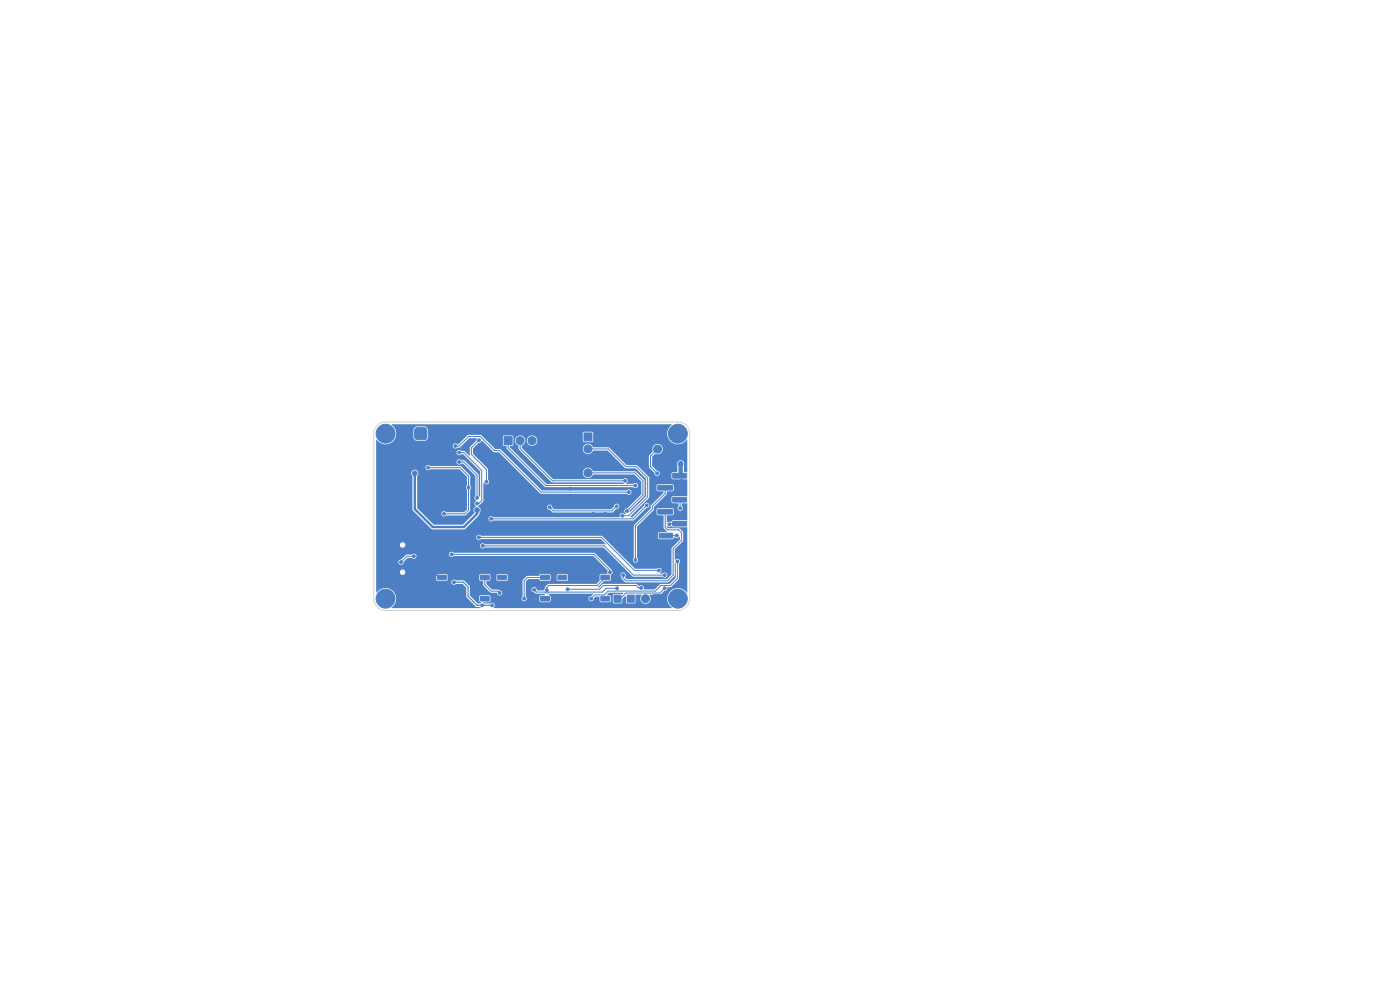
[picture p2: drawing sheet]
<svg xmlns="http://www.w3.org/2000/svg" width="297mm" height="210mm" viewBox="0 0 297 210" stroke-linecap="round" stroke-linejoin="round" font-family="sans-serif">
<g fill="#4d7fc4" stroke="#4d7fc4" stroke-width=".21">
<path d="M123.9 91.8h1.7v1.7h-1.7z"/>
<path d="M98.5 119.4h2.3v2.3h-2.3z"/>
<path d="M133 126.3h1.5v1.5h-1.5z"/>
<path d="M130.2 126.3h1.5v1.5h-1.5z"/>
<path d="M85.6 126.9h1.5v1.5h-1.5z"/>
<path d="M138.6 91.9h1.7v1.7h-1.7z"/>
<path d="M95.9 104.8h1.9v2.9h-1.9z"/>
<path d="M138.6 126.2h1.7v1.7h-1.7z"/>
<path d="M88.1 91l.5-.3 1.7 .1 .3 .6-.2 1.6-.5 .3-1.7-.1-.2-.5z"/>
<path d="M107 92.6h1.6v1.7h-1.6z"/>
<path d="M114.7 122h1.8l.1 .9-1.8 .1z"/>
<path d="M105.6 122h1.8l.1 .9-1.8 .1z"/>
<path d="M114.7 126.5h1.8l.1 .9-1.8 .1z"/>
<path d="M105.6 126.5h1.8l.1 .9-1.8 .1z"/>
<path d="M127.5 122h1.8v.9l-1.8 .1z"/>
<path d="M118.4 122h1.8v.9l-1.8 .1z"/>
<path d="M127.5 126.5h1.8v.9l-1.8 .1z"/>
<path d="M118.4 126.5h1.8v.9l-1.8 .1z"/>
<path d="M101.9 122h1.8l.1 .9-1.8 .1z"/>
<path d="M92.8 122h1.8l.1 .9-1.8 .1z"/>
<path d="M101.9 126.5h1.8l.1 .9-1.8 .1z"/>
<path d="M92.8 126.5h1.8l.1 .9-1.8 .1z"/>
<path d="M139.6 97.9h3l.1 .9-3.1 .1z"/>
<path d="M142.7 100.5l2.9-.1 .1 .9-2.9 .1z"/>
<path d="M139.6 103h3l.1 .9-3.1 .1z"/>
<path d="M142.7 105.5h2.9l.1 .9-2.9 .1z"/>
<path d="M139.6 108.1l3-.1 .1 1h-3.1z"/>
<path d="M142.7 110.6h2.9l.1 .9-2.9 .1z"/>
<path d="M139.9 113.2l2.7-.1 .1 .9-2.8 .1z"/>
<circle cx="124.7" cy="95.2" r=".85"/>
<circle cx="124.7" cy="97.8" r=".85"/>
<circle cx="124.7" cy="100.3" r=".85"/>
<circle cx="81.8" cy="92" r="2"/>
<circle cx="143.8" cy="92" r="2"/>
<circle cx="98.8" cy="119.6" r=".3"/>
<circle cx="98.8" cy="120.5" r=".3"/>
<circle cx="98.8" cy="121.4" r=".3"/>
<circle cx="99.7" cy="119.6" r=".3"/>
<circle cx="99.7" cy="120.5" r=".3"/>
<circle cx="99.7" cy="121.4" r=".3"/>
<circle cx="100.6" cy="119.6" r=".3"/>
<circle cx="100.6" cy="120.5" r=".3"/>
<circle cx="100.6" cy="121.4" r=".3"/>
<circle cx="143.8" cy="127" r="2"/>
<circle cx="81.8" cy="127" r="2"/>
<circle cx="139.5" cy="95.3" r=".85"/>
<circle cx="96.2" cy="105" r=".3"/>
<circle cx="96.2" cy="106.2" r=".3"/>
<circle cx="96.2" cy="107.4" r=".3"/>
<circle cx="97.6" cy="105" r=".3"/>
<circle cx="97.6" cy="106.2" r=".3"/>
<circle cx="97.6" cy="107.4" r=".3"/>
<circle cx="136.9" cy="127" r=".85"/>
<circle cx="94.3" cy="92" r="1.3"/>
<circle cx="138.3" cy="112.5" r=".3"/>
<circle cx="136.8" cy="112.5" r=".3"/>
<circle cx="139.1" cy="113.2" r=".3"/>
<circle cx="137.5" cy="113.2" r=".3"/>
<circle cx="136" cy="113.2" r=".3"/>
<circle cx="138.3" cy="114" r=".3"/>
<circle cx="136.8" cy="114" r=".3"/>
<circle cx="139.1" cy="114.7" r=".3"/>
<circle cx="137.5" cy="114.7" r=".3"/>
<circle cx="136" cy="114.7" r=".3"/>
<circle cx="138.3" cy="115.5" r=".3"/>
<circle cx="136.8" cy="115.5" r=".3"/>
<circle cx="110.3" cy="93.5" r=".85"/>
<circle cx="112.9" cy="93.5" r=".85"/>
<circle cx="115.4" cy="93.5" r=".85"/>
<circle cx="94.4" cy="103.2" r=".3"/>
<circle cx="121" cy="107.6" r=".3"/>
<circle cx="89.8" cy="125.8" r=".3"/>
<circle cx="120" cy="107.6" r=".3"/>
<circle cx="96.8" cy="109.8" r=".3"/>
<circle cx="105.6" cy="97" r=".3"/>
<circle cx="125.8" cy="109" r=".3"/>
<circle cx="105.8" cy="102" r=".3"/>
<circle cx="92.2" cy="127.4" r=".3"/>
<circle cx="113.8" cy="127.8" r=".3"/>
<circle cx="108.4" cy="103.6" r=".3"/>
<circle cx="93" cy="128.6" r=".3"/>
<circle cx="108.4" cy="102.4" r=".3"/>
<circle cx="123.8" cy="122.6" r=".3"/>
<circle cx="92.4" cy="121.8" r=".3"/>
<circle cx="107.5" cy="96" r=".3"/>
<circle cx="91.6" cy="118.2" r=".3"/>
<circle cx="138.4" cy="103" r=".3"/>
<circle cx="89.8" cy="113.4" r=".3"/>
<circle cx="144.8" cy="96.8" r=".3"/>
<circle cx="142.2" cy="96.8" r=".3"/>
<circle cx="116.6" cy="96.8" r=".3"/>
<circle cx="107.8" cy="120.2" r=".3"/>
<circle cx="92.6" cy="104" r=".3"/>
<circle cx="91.2" cy="107" r=".3"/>
<circle cx="108.2" cy="119.4" r=".3"/>
<circle cx="108.8" cy="120.2" r=".3"/>
<circle cx="122.4" cy="100.4" r=".3"/>
<circle cx="105.8" cy="100.2" r=".3"/>
<circle cx="121" cy="103.7" r=".3"/>
<circle cx="124" cy="105.6" r=".3"/>
<circle cx="119.3" cy="128" r=".3"/>
<circle cx="109.2" cy="127.8" r=".3"/>
<circle cx="122.2" cy="127.8" r=".3"/>
<circle cx="144.8" cy="122" r=".3"/>
<circle cx="81.6" cy="101.2" r=".3"/>
<circle cx="122.4" cy="120.2" r=".3"/>
<circle cx="108.4" cy="96.8" r=".3"/>
<circle cx="122" cy="107.6" r=".3"/>
<circle cx="128.4" cy="109" r=".3"/>
<circle cx="118" cy="92.4" r=".3"/>
<circle cx="106.2" cy="128.2" r=".3"/>
<circle cx="101" cy="95.8" r=".3"/>
<circle cx="96" cy="128" r=".3"/>
<circle cx="92.6" cy="106.8" r=".3"/>
<circle cx="145" cy="104.6" r=".3"/>
<circle cx="144.6" cy="102" r=".3"/>
<circle cx="87.2" cy="99.2" r=".3"/>
<circle cx="96" cy="119" r=".3"/>
<circle cx="143.6" cy="96.8" r=".3"/>
<circle cx="92.2" cy="123.4" r=".3"/>
<circle cx="99.4" cy="128" r=".3"/>
<circle cx="105.4" cy="94.8" r=".3"/>
<circle cx="93.8" cy="119" r=".3"/>
<circle cx="125.4" cy="127" r=".3"/>
<circle cx="144.4" cy="98.4" r=".5"/>
<circle cx="143.7" cy="119.1" r=".3"/>
<circle cx="104.4" cy="128.4" r=".3"/>
<circle cx="96.3" cy="123.5" r=".3"/>
<circle cx="102.3" cy="128.4" r=".3"/>
<circle cx="90.8" cy="99.2" r=".3"/>
<circle cx="94.2" cy="109" r=".3"/>
<circle cx="99.4" cy="103.4" r=".3"/>
<circle cx="137.2" cy="107.2" r=".3"/>
<circle cx="139.4" cy="100.4" r=".3"/>
<circle cx="104.2" cy="110.1" r=".3"/>
<circle cx="95.8" cy="117.6" r=".3"/>
<circle cx="129.4" cy="121.4" r=".3"/>
<circle cx="120.4" cy="125" r=".3"/>
<circle cx="136" cy="124.7" r=".3"/>
<circle cx="130.9" cy="124.8" r=".3"/>
<circle cx="113.3" cy="125.1" r=".3"/>
<circle cx="87.8" cy="118" r=".3"/>
<circle cx="85" cy="119.2" r=".3"/>
<circle cx="88" cy="100.4" r=".5"/>
<circle cx="101.2" cy="108.2" r=".5"/>
<circle cx="116" cy="125.2" r=".3"/>
<circle cx="103.2" cy="102.2" r=".3"/>
<circle cx="101.6" cy="93.4" r=".3"/>
<circle cx="111.2" cy="127" r=".3"/>
<circle cx="139.8" cy="121" r=".3"/>
<circle cx="101.6" cy="114" r=".3"/>
<circle cx="102.4" cy="115.8" r=".3"/>
<circle cx="141" cy="122" r=".3"/>
<circle cx="141" cy="124.8" r=".3"/>
<circle cx="106" cy="125.8" r=".3"/>
<circle cx="96.6" cy="94.6" r=".3"/>
<circle cx="133.4" cy="104.4" r=".3"/>
<circle cx="101.2" cy="105.6" r=".3"/>
<circle cx="97.4" cy="98" r=".3"/>
<circle cx="101.2" cy="106.8" r=".3"/>
<circle cx="97.4" cy="96" r=".3"/>
<circle cx="134.8" cy="103" r=".3"/>
<circle cx="132" cy="109.4" r=".3"/>
<circle cx="133" cy="108.4" r=".3"/>
<circle cx="132.6" cy="102" r=".3"/>
<circle cx="116.6" cy="107.6" r=".3"/>
<circle cx="130.8" cy="107.4" r=".3"/>
<circle cx="144.3" cy="107.8" r=".3"/>
<circle cx="132.2" cy="122" r=".3"/>
<circle cx="143.6" cy="113.6" r=".3"/>
<circle cx="142" cy="111.2" r=".3"/>
<circle cx="134.8" cy="118.8" r=".3"/>
</g>
<path d="M81.3 114.2h.8M85.4 114.2h1.1M81.3 122.8h.8M85.4 122.8h1.1" fill="none" stroke="#4d7fc4" stroke-width="1"/>
<g fill="none" stroke="#4d7fc4" stroke-width=".21">
<path d="M90.8 99.2h6.8l1.8 1.8v7.2l-.8 .8h-4.4M96.6 94.6h.8l2-2h2.5l3 3h1.1l8.8 8.8h18.6M97.4 98h1l2.8 2.8v4.8M97.4 96h1l3.8 3.8v6.4l-.6 .6h-.4M101.6 93.4l-1.6 1.6v1.4l3.2 3.2v2.6M107.8 93.5v1.5l8 8h19M110.3 93.5v1.6l6.9 6.9h15.4M124.7 95.2h4.3l3.8 3.8h2.2l2.4 2.4v4l-4 4h-1.4M139.5 95.3l-1.5 1.5v2.2l1.4 1.4M87.8 118h-1.5l-1.2 1.3M95.8 117.6h30.2l3.4 3.4v.4M101.6 114h26l7 7h5.2"/>
<path d="M102.4 115.8h25.8l6.2 6.2h6.6M124.7 100.3h10l1.7 1.7v3l-3.4 3.4M130.8 107.4l-1 1h-12.4l-.8-.8M137.2 107.2l-2.9 2.9h-30.1M141.1 108.5v3.4l.5 .5h2.4l.6 .6v1.6l-1.8 1.8v5.6l-1.2 1.2h-8.8l-.6-.6v-.6M141.1 103.5v1.2l-2.7 2.7v.6l-3.6 3.6v7.2M143.6 113.6h-2.5M143.7 119.1v3.6l-1.5 1.5h-2l-1.2 1.2h-10l-.8 .8h-2l-.8 .8M144.3 106v1.8M144.3 111.1h-2.2l-.1 .1M102.8 122.5v1.6l1.4 1.3h1.4l.4 .4M115.6 122.5h-3.7l-.7 .7v3.8"/>
<path d="M128.4 122.5l-1.7 1.7h-10.3l-.4 .4v.6M130.9 124.8h-2.3l-.8 .8h-11.4l-.2 .2h-.4l-.2-.2h-1.8l-.5-.5M136 124.7h-.6l-.5-.5h-6.9l-.8 .8h-6.8M141 124.8l-1 1h-7.2l-1.2 1.2h-.6"/>
</g>
<path d="M144.4 98.4v2.4l-.1 .1" fill="none" stroke="#4d7fc4" stroke-width=".9"/>
<path d="M96.3 123.5h2l1 1v2l1.9 1.9h3.2" fill="none" stroke="#4d7fc4" stroke-width=".25"/>
<path d="M88 100.4v7.6l3.8 3.8h6.6l2.8-2.8v-.8" fill="none" stroke="#4d7fc4" stroke-width=".5"/>
<path d="M79.8 93.3a2.39 2.39 0 0 0 4-.3 2.25 2.25 0 0 0 .1-1.7h3.8v1.5l.3 .5 .5 .2 1.5 .1a.9 .9 0 0 0 .8-.9v-.9h32.8l.1 1.9 1.9 .1 .2-.2v-1.8l-.2-.2h-1.7l-.3 .2h-32.8v-.6a.9 .9 0 0 0-.8-.8l-1.7 .1-.5 .4-.1 .4h-3.8l-.2-.6-.6-.6 .1-.1h59.3a2.4 2.4 0 0 0 0 3.9 2.39 2.39 0 0 0 3.3-.6l-.1 6.9-.6-.1v-1.4a.76 .76 0 0 0-.7-1.1 .76 .76 0 0 0-.7 1.1v1.4l-1 .1-.2 .1v1.2l.3 .2h3v3.5h-3l-.3 .3v1.1l.3 .2h1.1v.5a.58 .58 0 0 0 0 .9 .58 .58 0 0 0 .8 0 .58 .58 0 0 0-.1-.9l.1-.5h1.1l-.1 3.6-2.9-.1-.4 .4-.5-.1-.4 .2v-1.5l1.3-.1 .2-.3-.1-1-.3-.1h-2.9l-.4 .3v.8l.1 .3 1.4 .2v2.6l.7 .7-.1 .2h-1.7l-.1 .3v1l.4 .2h2.6l.4-.4a1 1 0 0 0 1.2-.1v.6l-1.7 1.8v5.5l-1 1-8.5 .1-.4-.4a.58 .58 0 0 0 0-.9 .58 .58 0 0 0-.8 0 .58 .58 0 0 0 .1 .9v.3l.9 .7h8.8l1.5-1.4v-2.6h.2l.1 3-1.3 1.3-2 .1-1.3 1.1h-2.2a.66 .66 0 0 0-.2-.7 .66 .66 0 0 0-.8 0l-.6-.4h-7l-.9 .7h-.2l1.2-1.3 1.3-.1 .2-.3v-.9a.75 .75 0 0 0 .1-1.2l-3.7-3.5-29.8-.1a.57 .57 0 0 0-.8 0 .57 .57 0 0 0 .1 .9 .57 .57 0 0 0 .8-.2h29.5l3.1 3.2v.6h-1.3l-.3 .2v1.2l-.8 .8h-10.1l-.7 .5-.3 .9-1.5-.1a.59 .59 0 0 0-.4-.7 .59 .59 0 0 0-.7 .6 .59 .59 0 0 0 .6 .6l.4 .2h1.6l.2 .2-.9 .2-.3 .2v1l.4 .3 1.9-.1 .1-.3v-.9l-.4-.3 .2-.3 9.2 .1-.4 .4a.57 .57 0 0 0-.5 .6 .57 .57 0 0 0 .6 .6 .57 .57 0 0 0 .5-.7l.4-.4h.7l.3 1.2h1.9l.3-.2v-1l-.3-.2-.5-.1 .3-.4 3.1-.1v.2l-.2 .2h-1.9v1.8l1.7 .1 .2-.2v-.7l.7-.7 .2 1.5 1.7 .1 .2-.2v-1.6h1.3a1.15 1.15 0 0 0 .1 1.6 1.15 1.15 0 0 0 1.6 0 1.15 1.15 0 0 0 0-1.6l2.2-.1 1-.7a.73 .73 0 0 0 .6-.8l.8-.1 1.6-1.7 .1-3.3a.59 .59 0 0 0-.1-.8 .59 .59 0 0 0-.8 0l-.1-2.1 1.8-1.9v-1.7l-.8-.9h-2.3l-.3-.5 .6 .2 .3-.2 .4 .2h2.9l.1 13.9a2.37 2.37 0 0 0-2.4-.9 2.37 2.37 0 0 0-1.8 1.8 2.52 2.52 0 0 0 .9 2.4h-37.8a.62 .62 0 0 0 .1-.9 .62 .62 0 0 0-.8-.1h-1.3l-.2-.2 1.4-.1 .2-.8h6.5v.2a.57 .57 0 0 0 .9 .4 .57 .57 0 0 0 0-1v-3.1l.5-.5 2.3-.1 .4 .4 1.8 .1 .3-.3v-.9h1.3v.8l.2 .3 1.8 .1 .4-.3-.1-1.1-.3-.2h-1.6l-.4 .4h-1.3l-.2-.3-1.8-.1-.5 .5h-2.5l-.9 1v3.3l-.3 .4h-6.5l-.1-.4-.2-.2-1.8-.1-.4 .4 .1 .9 .4 .3-.2 .2h-.6l-1.6-1.6v-2l-1.2-1.2-1.8-.1a.56 .56 0 0 0-.8 0 .56 .56 0 0 0 0 .8 .56 .56 0 0 0 .8 0h1.5l.7 .8 .1 2 2 2 .9 .1 .1 .2h-18.9a2.39 2.39 0 0 0-.3-4 2.4 2.4 0 0 0-3 .7v-3.6h12.7l.1 .9 .3 .3 1.9-.1 .2-.3v-.8h6.6l.1 1 .8 .2 .1 1 1.4 1.4 1.4 .1a.58 .58 0 0 0 .6 .6 .58 .58 0 0 0 .6-.7 .58 .58 0 0 0-.7-.5l-.3-.1-1.3-.1-1.1-1.1v-.6l.8-.2 .1-1h1.2v.9l.3 .2h1.9l.2-.3v-.9l-.2-.2h-1.9l-.3 .3h-1.2l-.4-.4-1.8 .1-.3 .3h-6.6l-.4-.4-1.8 .1-.3 .3h-12.7v-.8h5a.58 .58 0 0 0 .7 .7 .58 .58 0 0 0 .3-1 .58 .58 0 0 0-1 .3h-5v-2.1h4.7a.57 .57 0 0 0 .6 .6 .57 .57 0 0 0 .5-.6l.8-.8h.9a.57 .57 0 0 0 .9 0 .57 .57 0 0 0 0-.8 .57 .57 0 0 0-.9 0l-1.1 .1-1.1 1-.4 .1-.2 .4h-4.7v-3.7h5a.58 .58 0 0 0 .8 .7 .58 .58 0 0 0 .2-.9 .58 .58 0 0 0-1 .2h-5v-1.6h21.2a.58 .58 0 0 0 .4 .6 .58 .58 0 0 0 .7-.2h25.3l1.1 1.1h-25.7a.57 .57 0 0 0-.8 0 .57 .57 0 0 0 .1 .9 .57 .57 0 0 0 .8-.2h25.1l6.3 6.2h6.2a.58 .58 0 0 0 .9 .1 .58 .58 0 0 0 0-.8 .58 .58 0 0 0-.9 .1h-.4l-.1-.2a.58 .58 0 0 0 .2-.9 .58 .58 0 0 0-.9 .1l-4.6-.1-1.9-1.9h1.4a.57 .57 0 0 0 .8 .6 .57 .57 0 0 0 .1-1l.1-6.6 3.5-3.5 .1-.7 2.6-2.6 .1-.6 1.1-.1 .3-.1 .1-1-.3-.4h-3l-.4 .2v1.2l.4 .1h1l.1 .4-2.7 2.6-.1 .7-3.5 3.6v6.8l-.3 .4h-1.4l-5.2-5-25.6-.1a.56 .56 0 0 0-.6-.1 .56 .56 0 0 0-.4 .4h-21.2v-13.6h7.4l.3 .7v7.2l4.1 4.1h6.9l2.4-2.3h2.7v.1a.58 .58 0 0 0 .5 .5 .58 .58 0 0 0 .6-.2h29.7l2.8-2.6a.57 .57 0 0 0 .5-.6 .57 .57 0 0 0-.6-.6 .57 .57 0 0 0-.5 .7l-2.4 2.4h-.5l4-4.2v-4.2l-2.5-2.6-2.3-.1-1.9-1.9h6.7v2.4l1.1 1.3a.57 .57 0 0 0 .6 .5 .57 .57 0 0 0 .6-.6 .57 .57 0 0 0-.7-.5l-1-1v-1.9l.7-.6a1.11 1.11 0 0 0 1.5-1 1.11 1.11 0 0 0-1.3-1.1 1.11 1.11 0 0 0-.7 1.6l-.8 .9h-6.7l-1.8-1.8h-3.3a1.14 1.14 0 0 0-1.8-.6 1.14 1.14 0 0 0 0 1.9 1.14 1.14 0 0 0 1.8-.6h3l3.7 3.7 2.3 .1 2.2 2.2-.1 3.7-3.4 3.3v-.3l3.1-3.2v-3.3l-1.9-1.8-9-.1a1.13 1.13 0 0 0-1.8-.4 1.13 1.13 0 0 0 .2 1.8 1.13 1.13 0 0 0 1.7-.6h8.7l1.5 1.5v2.6l-3 3a.62 .62 0 0 0-.6 .5 .62 .62 0 0 0 .3 .7h-.4a.61 .61 0 0 0-.7 0 .61 .61 0 0 0-.3 .7h-26.8a.56 .56 0 0 0-.6-.2 .56 .56 0 0 0-.4 .5h-2.7l.7-.7 .1-.5a.79 .79 0 0 0-.2-1.3h14.5v.2a.61 .61 0 0 0 .7 .5l.6 .5h12.6l.8-.7a.58 .58 0 0 0 .7-.6 .58 .58 0 0 0-.6-.6 .58 .58 0 0 0-.6 .7l-.6 .5h-12l-.4-.4a.56 .56 0 0 0-.5-.6 .56 .56 0 0 0-.7 .5h-14.5l-.1-.2 1.1-1.1 .1-3.8a.6 .6 0 0 0 .9 .3 .6 .6 0 0 0 0-1v-2.3l-3.2-3.2 .1-1.1 1.8-1.6 2.5 2.4 1.2 .1 8.8 8.7 18.3 .1a.57 .57 0 0 0 .8 0 .57 .57 0 0 0-.1-.9 .57 .57 0 0 0-.8 .1h-18l-8.7-8.7-1.2-.1-2.6-2.6h4.3l.1 1.9 .6 .1 .1 .6 8.2 8.1 18.7 .1a.57 .57 0 0 0 .8 0 .57 .57 0 0 0-.1-.9 .57 .57 0 0 0-.8 .2h-1.4l-.1-.2a.58 .58 0 0 0 .2-.9 .58 .58 0 0 0-.9 .1h-14.7l-6.7-6.7 .1-.5a1.11 1.11 0 0 0 .6-1.1h.4v.2a1.11 1.11 0 0 0 1.7 .8 1.11 1.11 0 0 0 0-1.9 1.11 1.11 0 0 0-1.7 .9h-.4v-.2a1.13 1.13 0 0 0-1.9-.5 1.13 1.13 0 0 0 .5 1.9l.1 .8 7 6.9h15l.3 .3h-16.5l-7.7-7.7v-.3l.7-.2v-1.8l-.2-.2h-1.8l-.2 .2h-4.3l-.5-.4h-2.5l-2.2 2a.76 .76 0 0 0-1.2 .5 .58 .58 0 0 0 .5 .4 .58 .58 0 0 0 .6-.1l.5-.1 1.9-1.9h1.6l-.1 .5-1.3 1.4v1.8l-1.2-1-.7-.1a.57 .57 0 0 0-.8 0 .57 .57 0 0 0 .1 .9 .57 .57 0 0 0 .8-.2l.4 .1 3.6 3.6-.1 5.4-.3-.3v-4.4l-2.9-3h-.7a.58 .58 0 0 0-.9-.1 .58 .58 0 0 0 0 .8 .58 .58 0 0 0 .9-.1l.4 .1 2.6 2.6-.1 4.2a.65 .65 0 0 0 .2 1 .66 .66 0 0 0-.4 .6 .66 .66 0 0 0 .4 .6 .89 .89 0 0 0-.4 1.4l-2.4 2.5h-6.2l-3.5-3.5v-6.8a.77 .77 0 0 0-.1-1.3 .77 .77 0 0 0-1.2 .6h-7.4v-1.2h10.4v.2a.58 .58 0 0 0 .5 .4 .58 .58 0 0 0 .6-.2l6.2 .1 1.6 1.6-.1 1.8a.6 .6 0 0 0 .1 .9l-.1 4.2-.6 .6-3.8-.1a.57 .57 0 0 0-.8 0 .57 .57 0 0 0 .1 .9 .57 .57 0 0 0 .8-.2h3.9l1.1-.9 .1-4.6a.6 .6 0 0 0-.1-.9v-2l-2-2-6.5-.1a.56 .56 0 0 0-.6-.1 .56 .56 0 0 0-.4 .4h-10.4z" fill="#4d7fc4"/>
<path d="M80 90.2l.7-.5 1.1-.2h62a2.5 2.5 0 0 1 2.5 2.5v35a2.5 2.5 0 0 1-2.5 2.5h-62a2.5 2.5 0 0 1-2.5-2.5v-35l.2-.9z" fill="none" stroke="#d0d2cd" stroke-width=".21"/>
</svg>
